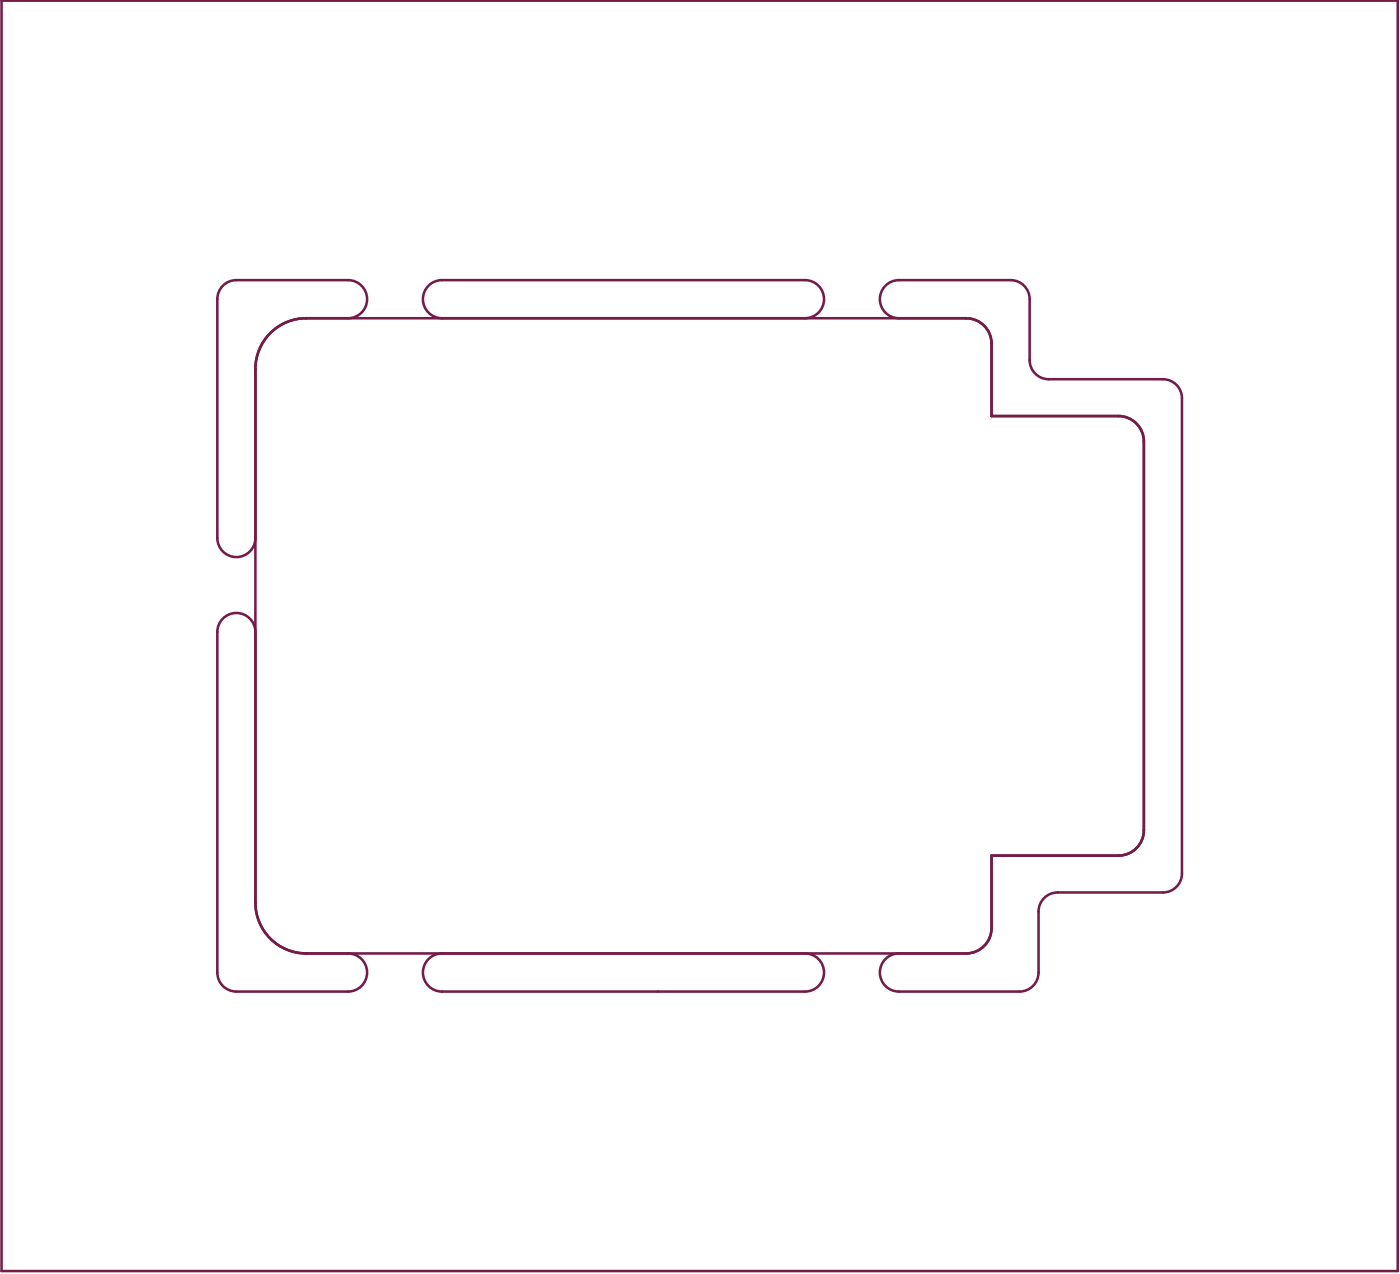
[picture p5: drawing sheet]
<svg xmlns="http://www.w3.org/2000/svg" width="183mm" height="167mm" viewBox="0 0 183 167" stroke-linecap="round" stroke-linejoin="round" font-family="sans-serif">
<path d="M.2 .1h182.9v166.4h-182.9zM35.8 43.3a6.6 6.6 0 0 1 4.3-1.6h86.5a3.3 3.3 0 0 1 3.3 3.3v9.5h16.7a3.3 3.3 0 0 1 3.3 3.3v50.9a3.3 3.3 0 0 1-3.3 3.4h-16.7v9.5a3.3 3.3 0 0 1-3.3 3.3h-86.5a6.7 6.7 0 0 1-6.6-6.7v-69.9a6.6 6.6 0 0 1 2.3-5zM45.6 41.7a2.5 2.5 0 0 0 2.5-2.5 2.5 2.5 0 0 0-2.5-2.5h-14.6a2.49 2.49 0 0 0-2.5 2.5v31.3a2.49 2.49 0 0 0 2.5 2.5 2.49 2.49 0 0 0 2.5-2.5M57.9 41.7a2.5 2.5 0 0 1-2.5-2.5 2.5 2.5 0 0 1 2.5-2.5h47.6a2.5 2.5 0 0 1 2.5 2.5 2.5 2.5 0 0 1-2.5 2.5M117.8 41.7a2.5 2.5 0 0 1-2.5-2.5 2.5 2.5 0 0 1 2.5-2.5h14.6a2.5 2.5 0 0 1 2.5 2.5v8a2.5 2.5 0 0 0 2.5 2.5h15a2.5 2.5 0 0 1 2.5 2.5v62.2a2.5 2.5 0 0 1-2.5 2.5h-13.8a2.5 2.5 0 0 0-2.5 2.5v8M33.5 82.8a2.49 2.49 0 0 0-2.5-2.5 2.49 2.49 0 0 0-2.5 2.5v44.6a2.5 2.5 0 0 0 2.5 2.5h14.6a2.5 2.5 0 0 0 2.5-2.5 2.5 2.5 0 0 0-2.5-2.5M57.9 124.9a2.5 2.5 0 0 0-2.5 2.5 2.5 2.5 0 0 0 2.5 2.5h47.6a2.5 2.5 0 0 0 2.5-2.5 2.5 2.5 0 0 0-2.5-2.5M117.8 124.9a2.5 2.5 0 0 0-2.5 2.5 2.5 2.5 0 0 0 2.5 2.5h15.8a2.5 2.5 0 0 0 2.5-2.5" fill="none" stroke="#741b47" stroke-width=".33"/>
<path d="M35.9 43.2a6.4 6.4 0 0 1 4.2-1.5h86.5a3.3 3.3 0 0 1 3.3 3.3v9.5h16.7a3.3 3.3 0 0 1 3.3 3.3v50.9a3.3 3.3 0 0 1-3.3 3.4h-16.7v9.5a3.3 3.3 0 0 1-3.3 3.3h-86.5a6.6 6.6 0 0 1-6.6-6.7v-69.9a6.5 6.5 0 0 1 2.4-5.1z" fill="none" stroke="#c0c0c0" stroke-width=".13"/>
</svg>
